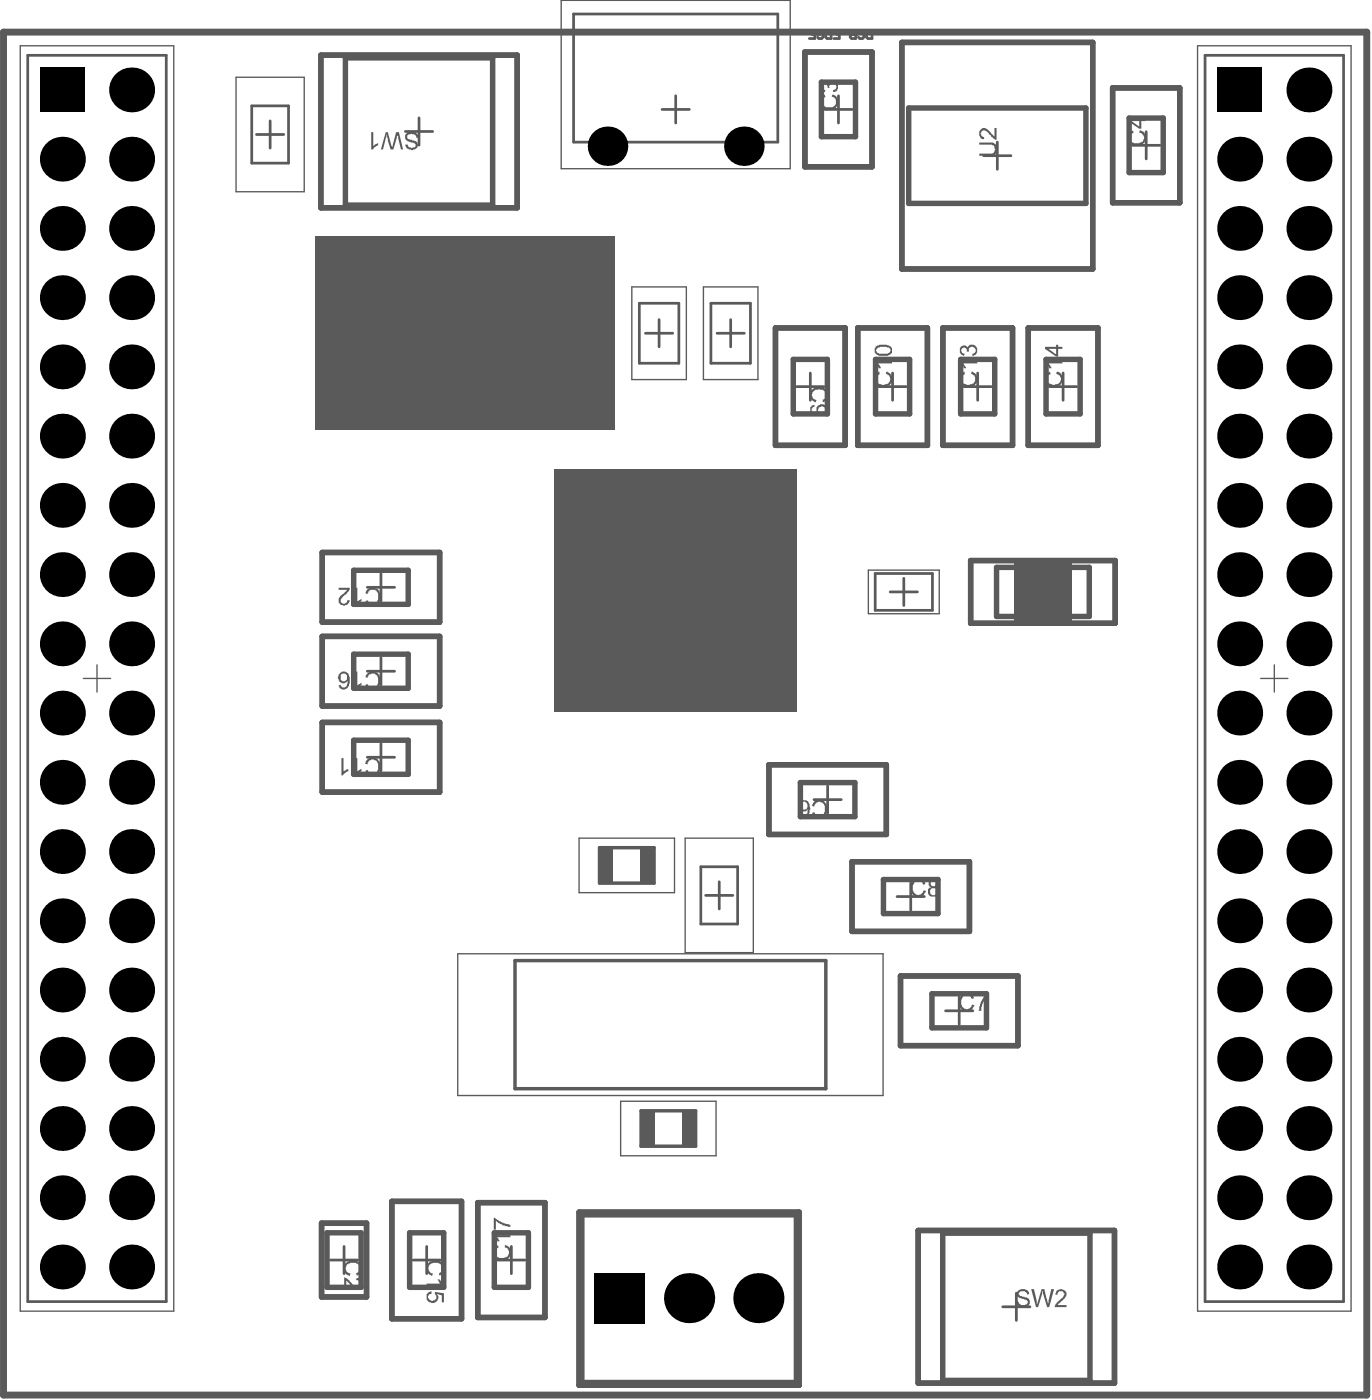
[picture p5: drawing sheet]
<svg xmlns="http://www.w3.org/2000/svg" width="168mm" height="171mm" viewBox="0 0 168 171" stroke-linecap="round" stroke-linejoin="round" font-family="sans-serif">
<g fill="none" stroke="#5a5a5a" stroke-width=".33">
<path d="M49.5 16.1h3.3M51.2 14.4v3.3M100.7 13.4h3.4M102.4 11.7v3.3M120.1 19h3.4M121.8 17.4v3.3M138.3 17.8h3.4M140 16.1v3.3M97.3 47.3h3.3M99 45.6v3.3M107.4 47.3h3.3M109 45.6v3.3"/>
<path d="M117.7 47.3h3.4M119.4 45.6v3.3M128.2 47.3h3.3M129.8 45.6v3.3M44.9 71.8h3.3M46.5 70.1v3.3M125.7 72.3h3.3M127.4 70.7v3.3M44.9 82h3.3M44.9 92.5h3.3M46.5 80.4v3.3M46.5 90.9v3.3"/>
<path d="M99.4 97.7h3.3M101.1 96.1v3.3M109.6 109.6h3.3M111.2 107.9v3.3M115.5 123.5h3.3M117.2 121.9v3.3M40.4 154h3.3M42 152.3v3.4M50.4 154h3.4M52.1 152.3v3.4M60.8 154h3.3M62.5 152.3v3.4"/>
<path d="M82.5 158.7h3.3M84.2 157.1v3.3M122.5 159.7h3.3M124.1 158v3.4"/>
</g>
<g fill="#5a5a5a">
<path d="M39.8 31.8h6.5v-1.6h21.1v1.6h6.5v17.9h-6.5v1.6h-21.1v-1.6h-6.5z"/>
<path d="M70 59.6h2.6v-1h19.9v1h2.5v2.6h1.1v19.9h-1.1v2.5h-2.5v1.1h-19.9v-1.1h-2.6v-2.5h-1v-19.9h1z"/>
</g>
<g fill="none" stroke="#5a5a5a" stroke-width=".66">
<path d="M39.2 6.7h24v18.7h-24zM98.3 6.4h8.2v14h-8.2zM110.2 5.2h23.3v27.7h-23.3zM135.9 10.7h8.2v14.1h-8.2zM94.7 40.1h8.5v14.3h-8.5zM104.8 40.1h8.5v14.3h-8.5zM115.2 40.1h8.5v14.3h-8.5zM125.6 40.1h8.5v14.3h-8.5zM39.4 77.8h14.3v8.5h-14.3zM39.4 67.5h14.3v8.5h-14.3zM118.6 68.5h17.6v7.7h-17.6zM39.4 88.3h14.3v8.5h-14.3z"/>
<path d="M93.9 93.5h14.4v8.5h-14.4zM104.1 105.3h14.3v8.5h-14.3zM110 119.3h14.3v8.5h-14.3zM39.3 149.5h5.5v9h-5.5zM47.9 146.8h8.5v14.4h-8.5zM58.4 147h8.2v14h-8.2zM70.7 148.1h26.9v21.2h-26.9zM112.1 150.4h24v18.6h-24z"/>
</g>
<path d="M31.3 16.4h3.4M33 14.8v3.3M80.9 13.4h3.3M82.5 11.7v3.3M80.5 39.1v3.3M89.2 39.1v3.3M78.8 40.7h3.4M87.6 40.7h3.3M108.7 72.3h3.4M110.4 70.7v3.3M86.2 109.4h3.3M87.8 107.8v3.3" fill="none" stroke="#5a5a5a" stroke-width=".33"/>
<g fill="none" stroke="#5a5a5a" stroke-width=".17">
<path d="M2.5 5.6h18.7v154.6h-18.7zM28.8 9.4h8.4v14h-8.4zM68.5 0h28v20.6h-28zM146.3 5.6h18.7v154.6h-18.7zM77.2 35.1h6.6v11.3h-6.6zM85.9 35.1h6.7v11.3h-6.7zM106.1 69.7h8.6v5.3h-8.6zM10.2 82.9h3.3M11.8 81.3v3.3M154 82.9h3.3M155.6 81.3v3.3M55.9 116.6h52v17.3h-52z"/>
<path d="M70.7 102.4h11.7v6.7h-11.7zM83.7 102.4h8.3v14h-8.3zM75.8 134.6h11.7v6.6h-11.7z"/>
</g>
<path d="M39.8 31.8h6.5v-1.6h21.1v1.6h6.5v17.9h-6.5v1.6h-21.1v-1.6h-6.5zM70 59.6h2.6v-1h19.9v1h2.5v2.6h1.1v19.9h-1.1v2.5h-2.5v1.1h-19.9v-1.1h-2.6v-2.5h-1v-19.9h1z" fill="none" stroke="#5a5a5a" stroke-width=".51"/>
<g fill="#5a5a5a">
<path d="M78.3 135.8h1.7v4.3h-1.7z"/>
<path d="M83.3 135.8h1.7v4.3h-1.7z"/>
<path d="M73.2 103.6h1.7v4.3h-1.7z"/>
<path d="M78.2 103.6h1.7v4.3h-1.7z"/>
</g>
<g fill="none" stroke="#5a5a5a" stroke-width=".66">
<path d="M42.2 7.1h18v18h-18zM100.3 10h4.2v6.7h-4.2zM111 13.2h21.6v11.7h-21.6zM137.9 14.4h4.2v6.7h-4.2zM96.9 43.9h4.1v6.7h-4.1zM106.9 43.9h4.2v6.7h-4.2zM117.3 43.9h4.2v6.7h-4.2zM127.8 43.9h4.1v6.7h-4.1zM43.2 80h6.7v4.1h-6.7zM43.2 69.7h6.7v4.2h-6.7zM121.7 69.3h11.3v6h-11.3zM43.2 90.5h6.7v4.1h-6.7z"/>
<path d="M97.8 95.6h6.6v4.2h-6.6zM107.9 107.5h6.7v4.2h-6.7zM113.8 121.5h6.7v4.1h-6.7zM39.9 150.7h4.2v6.6h-4.2zM50 150.7h4.2v6.6h-4.2zM60.4 150.7h4.1v6.6h-4.1zM71.1 148.5h26.2v20.5h-26.2zM115.1 150.7h18v18h-18z"/>
</g>
<path d="M3.4 6.8h16.9v152.3h-16.9zM30.7 12.9h4.5v7h-4.5zM95 17.4v-15.7h-24.9v15.7h24.9M147.2 6.8h16.9v152.3h-16.9zM78.1 37.1h4.8v7.3h-4.8zM86.8 37.1h4.9v7.3h-4.9zM106.9 70.1h7v4.5h-7zM85.6 105.9h4.5v7h-4.5z" fill="none" stroke="#5a5a5a" stroke-width=".33"/>
<path d="M62.9 117.4h38v15.7h-38zM73.2 103.6h6.7v4.3h-6.7zM78.3 135.8h6.7v4.3h-6.7z" fill="none" stroke="#5a5a5a" stroke-width=".42"/>
<path d="M48 31.8h17.7v17.8h-17.7zM48 33.6h-4.6v1.6h4.6M48 37.8h-4.6v1.6h4.6M55.8 31.8a1.02 1.02 0 0 0 1.1 1.1 1.02 1.02 0 0 0 1-1.1M65.7 33.6h4.6v1.6h-4.6M65.7 37.8h4.6v1.6h-4.6M48 42h-4.6v1.6h4.6M48 46.3h-4.6v1.6h4.6M65.7 42h4.6v1.6h-4.6M65.7 46.3h4.6v1.6h-4.6M70.9 60.4h23.3v23.4h-23.3zM75.1 60.4l-4.2 4.3" fill="none" stroke="#5a5a5a" stroke-width=".12"/>
<path d="M48.2 32.8l2.8 2.8M48.2 34.2h2.8M49.6 32.8v2.8M51 32.8l-2.8 2.8M71.5 61.2l2.8 2.9M71.5 62.6h2.8M72.9 61.2v2.9M74.3 61.2l-2.8 2.9" fill="none" stroke="#5a5a5a" stroke-width=".25"/>
<g fill="#5a5a5a">
<path d="M38.5 28.9h36.7v23.7h-36.7z"/>
<path d="M67.7 57.3h29.6v29.6h-29.6z"/>
</g>
<g fill="none" stroke="#5a5a5a" stroke-width=".66">
<path d="M39.2 6.7h24v18.7h-24zM98.3 6.4h8.2v14h-8.2zM110.2 5.2h23.3v27.7h-23.3zM135.9 10.7h8.2v14.1h-8.2zM94.7 40.1h8.5v14.3h-8.5zM104.8 40.1h8.5v14.3h-8.5zM115.2 40.1h8.5v14.3h-8.5zM125.6 40.1h8.5v14.3h-8.5zM39.4 77.8h14.3v8.5h-14.3zM39.4 67.5h14.3v8.5h-14.3zM118.6 68.5h17.6v7.7h-17.6zM39.4 88.3h14.3v8.5h-14.3z"/>
<path d="M93.9 93.5h14.4v8.5h-14.4zM104.1 105.3h14.3v8.5h-14.3zM110 119.3h14.3v8.5h-14.3zM39.3 149.5h5.5v9h-5.5zM47.9 146.8h8.5v14.4h-8.5zM58.4 147h8.2v14h-8.2zM70.7 148.1h26.9v21.2h-26.9zM112.1 150.4h24v18.6h-24z"/>
</g>
<g fill="#5a5a5a">
<path d="M124.3 157.7a.93 .93 0 0 1 1.4 .3v.1l-.3 .1a.44 .44 0 0 0-.5-.4 .44 .44 0 0 0-.5 .4l.2 .2h.2v.1l.5 .1a.6 .6 0 0 1 .4 .9l-.2 .1a.9 .9 0 0 1-1.4-.4v-.2h.2v.1a.58 .58 0 0 0 .6 .4h.1a.44 .44 0 0 0 .5-.4l-.1-.2-.4-.2h-.2v-.1h-.3a.42 .42 0 0 1-.3-.4 .42 .42 0 0 1 .1-.4z"/>
<path d="M125.9 157.5h.4l.3 1.5v.3l.1 .1v-.2l.5-1.7h.4l.2 1.2h.1l.1 .7 .4-1.9h.3l-.6 2.2h-.2l-.5-1.6v-.3h-.1v.3l-.5 1.6h-.3z"/>
<path d="M129.2 157.6h.1a.64 .64 0 0 1 .7 .1 .64 .64 0 0 1 .3 .6l-.2 .3-.5 .6-.4 .1v.2h1.1v.2h-1.5a.66 .66 0 0 1 .4-.5l.6-.7a.34 .34 0 0 0 0-.6v-.1a.46 .46 0 0 0-.6 .3v.1h-.3l.1-.4z"/>
<path d="M49.8 16.2h.4v-.1l.1 .1a.38 .38 0 0 1 .5 .1l.3 .2 .1 .2v.1h-.4a.37 .37 0 0 0-.1-.3 .37 .37 0 0 0-.4-.1l-.1-.1-.1 .1a.35 .35 0 0 0-.4 .5l.4 .2h.2v.1h.3a.57 .57 0 0 1 .3 .9l-.2 .2a.92 .92 0 0 1-1.1-.4l-.1-.2h.3v.1a.51 .51 0 0 0 .7 .2h.1a.26 .26 0 0 0 .1-.3 .26 .26 0 0 0-.2-.2v-.1h-.3v-.1a.64 .64 0 0 1-.7-.8z"/>
<path d="M47.1 16.2h.3l.5 1.8 .5-1.8h.3l.5 2.1h-.2l-.4-1.9-.6 1.9h-.3l-.5-1.9v.3l-.4 1.6h-.3z"/>
<path d="M45.3 16.2h.3v1.6l.2-.2 .4-.1v.3l-.5 .2-.1 .3h-.3z"/>
<path d="M42.2 154.3l.5-.2a1.34 1.34 0 0 1 1.4 .4 1.46 1.46 0 0 1-.1 1.2l-.3 .1v.1h-.1l-.1-.3a.44 .44 0 0 0 .4-.5l.1-.1h-.1a.42 .42 0 0 0-.4-.6v-.1a1.11 1.11 0 0 0-1.2 .4v.1h-.1v.4h.1a.44 .44 0 0 0 .5 .4l-.1 .3h-.2a.79 .79 0 0 1-.5-1.1v-.2z"/>
<path d="M42 156.1l.5 .2 .5 .5a.58 .58 0 0 0 .5 .4v.1l.2-.1a.44 .44 0 0 0 .2-.6l-.2-.2h-.2l.1-.2h.2l.3 .2 .1 .3a.81 .81 0 0 1-.5 .8h-.1a1.09 1.09 0 0 1-.9-.6l-.4-.5v1.1h-.3z"/>
<path d="M44.9 82.2a.95 .95 0 0 1 1.5 .7 1.05 1.05 0 0 1-.5 1.3 .9 .9 0 0 1-1.2-.4v-.1l.2-.1v.1a.7 .7 0 0 0 .9 .2 .7 .7 0 0 0 .4-.8v-.2a.66 .66 0 0 0-.5-.6 .66 .66 0 0 0-.7 .3l-.1 .2-.3-.1h.1v-.3z"/>
<path d="M43.4 82.1h.2v1.7l.2-.2 .4-.1v-.1v.4l-.6 .2v.3h-.2z"/>
<path d="M117.7 121.4a.91 .91 0 0 1 1.2 .5v.1l-.2 .1a.65 .65 0 0 0-1-.4 1.11 1.11 0 0 0 0 1.6h.1a.4 .4 0 0 0 .6-.1l.3-.2 .1-.2 .2 .1-.2 .5a1.52 1.52 0 0 1-1.3 0h-.1a1.61 1.61 0 0 1-.2-1.6z"/>
<path d="M119.3 121.4h1.3a.97 .97 0 0 1-.4 .8v.1l-.3 .5v.2v.5h-.4l.1-.1a2.41 2.41 0 0 1 .5-1.5l.2-.2h-1z"/>
<path d="M111.7 107.5h.1a.91 .91 0 0 1 1.2 .5l-.3 .1a.65 .65 0 0 0-.9-.4 1.11 1.11 0 0 0 0 1.6h.1a.4 .4 0 0 0 .6-.1l.2-.1 .1-.3 .3 .1-.3 .5a1.52 1.52 0 0 1-1.2 .1l-.1-.1a1.61 1.61 0 0 1-.2-1.5z"/>
<path d="M60.6 152.2h.2l.1 .3a.62 .62 0 0 0-.2 1.1 .63 .63 0 0 0 .7 .1 .7 .7 0 0 0 .7-1l-.1-.1-.3-.1v-.4l.2 .1a.89 .89 0 0 1 .4 1.2v.2a.98 .98 0 0 1-1.2 .4 .95 .95 0 0 1-.7-1.5z"/>
<path d="M60.2 150.9h2.1v.3h-1.6l.2 .2v.1h.1v.2h-.3v-.2h-.1v-.2l-.4-.2z"/>
<path d="M60.3 148.8h.2v.1l.5 .4 .5 .1v.1l.8 .2v.2h-.3v-.1a2.39 2.39 0 0 1-1.4-.5v-.1v1.1h-.3z"/>
<path d="M138 16.2l.2-.1v-.1h.2l.1 .2a.42 .42 0 0 0-.5 .5v.2a.44 .44 0 0 0 .5 .5v.1a1.11 1.11 0 0 0 1.1-.3v-.1a.61 .61 0 0 0-.4-.9h-.1l.1-.3 .4 .2a1.18 1.18 0 0 1 .2 1.2l-.1 .2a1.57 1.57 0 0 1-1.6 .1 .68 .68 0 0 1-.3-.7v-.5h.1z"/>
<path d="M128 45.5l.2-.1 .1 .4a.34 .34 0 0 0-.4 .4h-.1l.1 .2a.32 .32 0 0 0 .3 .5l.4 .1h.4a.44 .44 0 0 0 .5-.5l.1-.1a.74 .74 0 0 0-.6-.7l.1-.3h.1a.93 .93 0 0 1 .5 1.4 1.21 1.21 0 0 1-1.9 .2 1.16 1.16 0 0 1 .1-1.4z"/>
<path d="M127.6 44.2h2.2v.2h-1.7l.2 .3v.1h.1v.2h-.3l-.2-.5-.3-.1z"/>
<path d="M117.3 45.7l.5-.3v.4a.61 .61 0 0 0-.4 .6 .61 .61 0 0 0 .6 .6h.1h.3h.1a.63 .63 0 0 0 .6-.9l-.1-.2h-.2v-.1l-.2-.1 .1-.3h.1v.1a.81 .81 0 0 1 .5 1v.2a1.29 1.29 0 0 1-1.6 .5v-.1a.89 .89 0 0 1-.5-1.2z"/>
<path d="M117.2 44.2h2.1v.2h-1.6l.3 .5v.1h-.3v-.2l-.5-.4z"/>
<path d="M117.4 42.3l.3-.1a.32 .32 0 0 1 .5 .4 .54 .54 0 0 1 .4-.5 .54 .54 0 0 1 .6 .3 .63 .63 0 0 1 .1 .7 .58 .58 0 0 1-.5 .4v-.3a.38 .38 0 0 0 .3-.2 .38 .38 0 0 0 0-.4 .42 .42 0 0 0-.6-.2 .42 .42 0 0 0-.2 .6h-.2v-.2a.34 .34 0 0 0-.5-.2 .34 .34 0 0 0 0 .5l.2 .1-.1 .3a.64 .64 0 0 1-.5-.5 .64 .64 0 0 1 .2-.6z"/>
<path d="M45 71.9l.4-.1a.55 .55 0 0 1 .6 .2h.2a1.61 1.61 0 0 1 .2 1.5l-.1 .1a.45 .45 0 0 1-.5 .3 .83 .83 0 0 1-1.1-.4v-.1h.2l.1 .1a.69 .69 0 0 0 .9 .2 .69 .69 0 0 0 .3-.9 .68 .68 0 0 0-.9-.7l-.3 .2-.1 .3-.3-.1h.1v-.3z"/>
<path d="M43.4 71.8h.2v1.7l.6-.3v.2l-.5 .3-.1 .3h-.2z"/>
<path d="M41.4 71.8h1.3l-.1 .5-.9 .8a.39 .39 0 0 0 0 .6 .39 .39 0 0 0 .6-.1h.1l.1-.2h.2v.1h-.1a.44 .44 0 0 1-.5 .4v.1l-.3-.1a.58 .58 0 0 1-.5-.4 .58 .58 0 0 1 .2-.6l.9-.8h-1z"/>
<path d="M44.9 92.7l.5-.1a1.02 1.02 0 0 1 1 .7 1.22 1.22 0 0 1-.4 1.4l-.3 .1a.78 .78 0 0 1-1-.6l.2-.1a.42 .42 0 0 0 .4 .4l.1 .1h.2v-.1a.44 .44 0 0 0 .5-.4h.1v-.3a.79 .79 0 0 0-.9-1v.1a.44 .44 0 0 0-.4 .5l-.3-.1 .1-.4z"/>
<path d="M43.4 92.6h.2v1.7l.4-.2v-.1h.2v.3h-.3l-.3 .5h-.2z"/>
<path d="M41.7 92.6h.3v1.7l.4-.3h.1v.3l-.5 .2-.1 .3h-.2z"/>
<path d="M52.2 154.4a1.41 1.41 0 0 1 1.3-.3l.3 .1a1.05 1.05 0 0 1 .4 1.2l-.4 .5h-.2v-.3a.61 .61 0 0 0 .4-.6 .61 .61 0 0 0-.5-.6v-.1h-.3a.55 .55 0 0 0-.6 .2l-.2 .1a.72 .72 0 0 0 .3 1h.2l-.1 .3-.4-.1a.68 .68 0 0 1-.3-.7z"/>
<path d="M52.1 156.9h1.7l-.3-.3v-.2h.2l.2 .3 .3 .3v.1h-2.1z"/>
<path d="M52.4 157.9l.3-.1v.3h-.1a.35 .35 0 0 0-.3 .5h.1a.51 .51 0 0 0 .6 .3l.1-.1a.3 .3 0 0 0 .1-.5l-.1-.4 1.1 .2v1.1h-.2v-.9l-.6-.2 .1 .1a.71 .71 0 0 1-.2 .9 .71 .71 0 0 1-.9 0l-.2-.1-.1-.4a.38 .38 0 0 1 .2-.5z"/>
<path d="M107.2 45.5l.2-.1v.4h-.1a.68 .68 0 0 0-.3 .6v.1a.98 .98 0 0 0 1.2 .5h.2a.66 .66 0 0 0 .3-.6l.1-.1h-.1l-.1-.4h-.2v-.1l-.2-.1 .1-.3h.1v.1a.81 .81 0 0 1 .5 1v.2a1.29 1.29 0 0 1-1.6 .5v-.1a.89 .89 0 0 1-.5-1.2z"/>
<path d="M106.8 44.2h2.1v.2h-1.6l.3 .5v.1h-.3v-.2l-.5-.4z"/>
<path d="M99.2 47.5h.1a1.25 1.25 0 0 1 1.6 .1l.3 .6-.1 .5h-.1v.2l-.5 .3v-.4h.1a.62 .62 0 0 0 .3-.5 .62 .62 0 0 0-.3-.6l-.5-.2-.1 .1a.6 .6 0 0 0-.7 .3 .65 .65 0 0 0 .4 1l-.1 .3h-.1v-.1a.86 .86 0 0 1-.5-1.1z"/>
<path d="M100.5 11.7l.2-.1 .1 .2a.66 .66 0 0 0-.4 .8 .66 .66 0 0 0 .8 .5 .72 .72 0 0 0 .8-.2 .72 .72 0 0 0 0-.9l-.2-.2h-.2l.1-.3 .1 .1a.9 .9 0 0 1 .4 1.4l-.1 .2-.3 .1v.1h-.5h-.5a1.05 1.05 0 0 1-.5-1.6z"/>
<path d="M100.3 10.1h.1a.48 .48 0 0 1 .8 .2v-.1a.65 .65 0 0 1 .8-.2 .65 .65 0 0 1 .3 .7v.4l-.3 .1h-.2v-.2a.42 .42 0 0 0 .4-.4l-.1-.1a.38 .38 0 0 0-.4-.4 .38 .38 0 0 0-.4 .4l-.1 .1 .1 .1h-.2v-.2l-.2-.2a.36 .36 0 0 0-.5 .2 .36 .36 0 0 0 .3 .5h.1l-.1 .2h-.1l-.4-.2-.1-.4h.1z"/>
<path d="M85 157.2h.3v1.7a.58 .58 0 0 1-.5 .5h-.2l-.1-.1a.35 .35 0 0 1-.3-.5v-.1h.2a.28 .28 0 0 0 .1 .4 .28 .28 0 0 0 .3 0l.2-.1z"/>
<path d="M85.9 157.7a.87 .87 0 0 0 .5-.5h.2v2.1h-.2v-1.6l-.4 .2v.1h-.1z"/>
<path d="M99.5 97.9l.6-.2v.1a.55 .55 0 0 1 .6 .2 .68 .68 0 0 1 .3 .7 .99 .99 0 0 1-.5 1.2 .99 .99 0 0 1-1.3-.4v-.2l.3-.1 .1 .3 .1 .1a.4 .4 0 0 0 .6 .1 .91 .91 0 0 0 .4-1.3l-.2-.3a.61 .61 0 0 0-.7-.1 .61 .61 0 0 0-.3 .6l-.4-.1z"/>
<path d="M124.3 71.7h.3v1.7l.1-.1h.1v-.1l.3-.1v.3l-.3 .1-.3 .4h-.2z"/>
<path d="M119.6 17.4h1.3a.55 .55 0 0 1 .6 .2l.2 .2v.3h.1v.3h-.1a.63 .63 0 0 1-.8 .6h-1.3v-.2h1.3a.52 .52 0 0 0 .5-.2 .52 .52 0 0 0 .1-.6 .48 .48 0 0 0-.6-.3h-1.3z"/>
<path d="M119.9 15.7a.94 .94 0 0 1 1.1 .6l.5 .4v-1.1h.2v1.5l-.3-.1-.6-.6a.87 .87 0 0 0-.6-.5l-.3 .1v.2h-.1l.1 .4 .1 .1h.2v.3a.58 .58 0 0 1-.6-.4v-.1a.51 .51 0 0 1 .3-.7z"/>
<path d="M41.6 82.2h.1a.64 .64 0 0 1 .9 .5 1.28 1.28 0 0 1-.3 1.5h-.1a.61 .61 0 0 1-.8-.4l.2-.1a.32 .32 0 0 0 .4 .3l.3-.1 .1-.1 .1-.6-.2 .1a.53 .53 0 0 1-.6 .2 .53 .53 0 0 1-.3-.5l-.1-.1v-.2h.1v-.3zM41.8 82.3l-.2 .2v.2a.41 .41 0 0 0 .5 .6 .41 .41 0 0 0 .3-.6 .32 .32 0 0 0-.4-.4z"/>
<path d="M113.8 107.7a.35 .35 0 0 0 0 .5 .35 .35 0 0 0 .5 0 .35 .35 0 0 0 0-.5l-.2-.1zM113.8 108.6a.42 .42 0 0 0-.1 .6 .42 .42 0 0 0 .6 .1 .42 .42 0 0 0 .1-.5 .42 .42 0 0 0-.5-.2zM113.6 107.5h.1a.6 .6 0 0 1 .6 0 .6 .6 0 0 1 .3 .6l-.2 .4a.45 .45 0 0 1 .3 .5v.1a.73 .73 0 0 1-1.1 .4l-.2-.1-.1-.3a.38 .38 0 0 1 .2-.5v-.1h.2l-.1-.1a.61 .61 0 0 1 0-.9z"/>
<path d="M138.2 14.8l.9 .7v-.7zM137.8 14.5h1.3v-.2h.3v.2h.5v.3h-.5v.9h-.3l-1.3-.9z"/>
<path d="M128.1 42.6l.9 .7v-.7zM127.6 42.4h1.4v-.3h.2v.3h.6v.2h-.6v1h-.2l-1.4-1z"/>
<path d="M107.3 42.5l-.3 .2a.32 .32 0 0 0 .3 .4v.1h1.1v-.1a.3 .3 0 0 0 .3-.1 .3 .3 0 0 0 0-.4 2.07 2.07 0 0 0-1.4-.1zM107 42.3a2.41 2.41 0 0 1 1.8 0v.1a.58 .58 0 0 1 .2 .6 .58 .58 0 0 1-.5 .4l-.2 .1a1.96 1.96 0 0 1-1.4-.3l-.1-.1v-.5h.1z"/>
<path d="M100.1 49.7v.1a.34 .34 0 0 0 0 .6l.1 .1a.49 .49 0 0 0 .7-.5h-.1v-.2l-.3-.1zM99.1 49.6l.4-.1v.2h-.2a.34 .34 0 0 0 0 .6l.2 .2h.2l.1 .1h.2v-.1a.51 .51 0 0 1-.3-.7 .44 .44 0 0 1 .4-.3l.1-.1a.55 .55 0 0 1 .6 .2 .65 .65 0 0 1 .3 .7 .65 .65 0 0 1-.7 .5h-.2a1.85 1.85 0 0 1-1.2-.3v-.3a.38 .38 0 0 1 .1-.5z"/>
<path d="M97.9 97.8h.2l.1-.1v.1h.2a.42 .42 0 0 1 .4 .4h.1v.3a1.75 1.75 0 0 1-.3 1.3h-.1a.57 .57 0 0 1-.9-.3l-.1-.1h.4a.34 .34 0 0 0 .5 .3l.2-.3v-.4l.1-.1-.2 .1a.44 .44 0 0 1-.6 .2 .81 .81 0 0 1-.3-1.1zM98 98l-.1 .1a.45 .45 0 0 0 0 .7 .45 .45 0 0 0 .6 0v-.1a.45 .45 0 0 0-.1-.6v-.1z"/>
<path d="M126.1 72.1l-.1 .2a1.07 1.07 0 0 0 .1 1.2l.2 .1h.7v-1.6h-.7v.1zM125.9 71.9l.3-.1v-.1h1.1v2.2h-.8a.81 .81 0 0 1-.8-.5l-.1-.2a1.64 1.64 0 0 1 .3-1.3z"/>
</g>
<path d="M123.9 68.5h6.9v7.7h-6.9z" fill-rule="evenodd" fill="#5a5a5a"/>
<path d="M67.7 4h30.5M104.5 4.2h-.5l-.2-.2v-.1l.2-.2h.5v1M104.8 3.9l.2-.2h.3l.2 .2v.6l-.2 .2h-.3l-.2-.2M106.5 3.7v1h-.5l-.2-.2v-.3l.2-.2h.5" fill="none" stroke="#5a5a5a" stroke-width=".33"/>
<path d="M.4 3.9h166.5v166.6h-166.5z" fill="none" stroke="#5a5a5a" stroke-width=".84"/>
<circle cx="104.5" cy="4.2" r=".17" fill="#5a5a5a"/>
<path d="M98.8 3.7h.7v1h-.7M99.2 4.2h.3M100.2 4.2h-.4v-.3l.2-.2h.3l.2 .2v.6l-.2 .2h-.3l-.2-.2M101 3.7h.5v1h-.5l-.2-.2v-.6zM101.8 3.7h.7v1h-.7M102.2 4.2h.3M104.5 4.2h-.5l-.2 .2v.1l.2 .2h.5" fill="none" stroke="#5a5a5a" stroke-width=".33"/>
<g fill="#000">
<path d="M4.9 8.2h5.5v5.5h-5.5z" fill-rule="evenodd"/>
<path d="M148.7 8.2h5.5v5.5h-5.5z" fill-rule="evenodd"/>
<path d="M72.6 155.6h6.2v6.1h-6.2z" fill-rule="evenodd"/>
</g>
<g fill="#000">
<circle cx="7.6" cy="19.5" r="2.74"/>
<circle cx="16.1" cy="11" r="2.74"/>
<circle cx="16.1" cy="19.5" r="2.74"/>
<circle cx="74.2" cy="17.9" r="2.41"/>
<circle cx="90.9" cy="17.9" r="2.41"/>
<circle cx="151.4" cy="19.5" r="2.74"/>
<circle cx="159.9" cy="19.5" r="2.74"/>
<circle cx="159.9" cy="11" r="2.74"/>
<circle cx="7.6" cy="27.9" r="2.74"/>
<circle cx="7.6" cy="36.4" r="2.74"/>
<circle cx="16.1" cy="36.4" r="2.74"/>
<circle cx="16.1" cy="27.9" r="2.74"/>
<circle cx="151.4" cy="36.4" r="2.74"/>
<circle cx="151.4" cy="27.9" r="2.74"/>
<circle cx="159.9" cy="27.9" r="2.74"/>
<circle cx="159.9" cy="36.4" r="2.74"/>
<circle cx="7.6" cy="44.8" r="2.74"/>
<circle cx="7.6" cy="53.3" r="2.74"/>
<circle cx="16.1" cy="44.8" r="2.74"/>
<circle cx="16.1" cy="53.3" r="2.74"/>
<circle cx="151.4" cy="44.8" r="2.74"/>
<circle cx="151.4" cy="53.3" r="2.74"/>
<circle cx="159.9" cy="53.3" r="2.74"/>
<circle cx="159.9" cy="44.8" r="2.74"/>
<circle cx="7.6" cy="70.2" r="2.74"/>
<circle cx="7.6" cy="78.7" r="2.74"/>
<circle cx="7.6" cy="61.8" r="2.74"/>
<circle cx="16.1" cy="70.2" r="2.74"/>
<circle cx="16.1" cy="78.7" r="2.74"/>
<circle cx="16.1" cy="61.8" r="2.74"/>
<circle cx="151.4" cy="78.7" r="2.74"/>
<circle cx="151.4" cy="70.2" r="2.74"/>
<circle cx="151.4" cy="61.8" r="2.74"/>
<circle cx="159.9" cy="61.8" r="2.74"/>
<circle cx="159.9" cy="78.7" r="2.74"/>
<circle cx="159.9" cy="70.2" r="2.74"/>
<circle cx="7.6" cy="87.1" r="2.74"/>
<circle cx="7.6" cy="95.6" r="2.74"/>
<circle cx="16.1" cy="95.6" r="2.74"/>
<circle cx="16.1" cy="87.1" r="2.74"/>
<circle cx="151.4" cy="95.6" r="2.74"/>
<circle cx="151.4" cy="87.1" r="2.74"/>
<circle cx="159.9" cy="87.1" r="2.74"/>
<circle cx="159.9" cy="95.6" r="2.74"/>
<circle cx="7.6" cy="104.1" r="2.74"/>
<circle cx="7.6" cy="112.5" r="2.74"/>
<circle cx="16.1" cy="104.1" r="2.74"/>
<circle cx="16.1" cy="112.5" r="2.74"/>
<circle cx="151.4" cy="104.1" r="2.74"/>
<circle cx="151.4" cy="112.5" r="2.74"/>
<circle cx="159.9" cy="112.5" r="2.74"/>
<circle cx="159.9" cy="104.1" r="2.74"/>
<circle cx="7.6" cy="121" r="2.74"/>
<circle cx="7.6" cy="137.9" r="2.74"/>
<circle cx="7.6" cy="129.5" r="2.74"/>
<circle cx="16.1" cy="121" r="2.74"/>
<circle cx="16.1" cy="137.9" r="2.74"/>
<circle cx="16.1" cy="129.5" r="2.74"/>
<circle cx="151.4" cy="121" r="2.74"/>
<circle cx="151.4" cy="137.9" r="2.74"/>
<circle cx="151.4" cy="129.5" r="2.74"/>
<circle cx="159.9" cy="129.5" r="2.74"/>
<circle cx="159.9" cy="121" r="2.74"/>
<circle cx="159.9" cy="137.9" r="2.74"/>
<circle cx="7.6" cy="146.4" r="2.74"/>
<circle cx="7.6" cy="154.8" r="2.74"/>
<circle cx="16.1" cy="146.4" r="2.74"/>
<circle cx="16.1" cy="154.8" r="2.74"/>
<circle cx="84.2" cy="158.6" r="3.1"/>
<circle cx="92.6" cy="158.6" r="3.1"/>
<circle cx="151.4" cy="146.4" r="2.74"/>
<circle cx="151.4" cy="154.8" r="2.74"/>
<circle cx="159.9" cy="146.4" r="2.74"/>
<circle cx="159.9" cy="154.8" r="2.74"/>
</g>
</svg>
